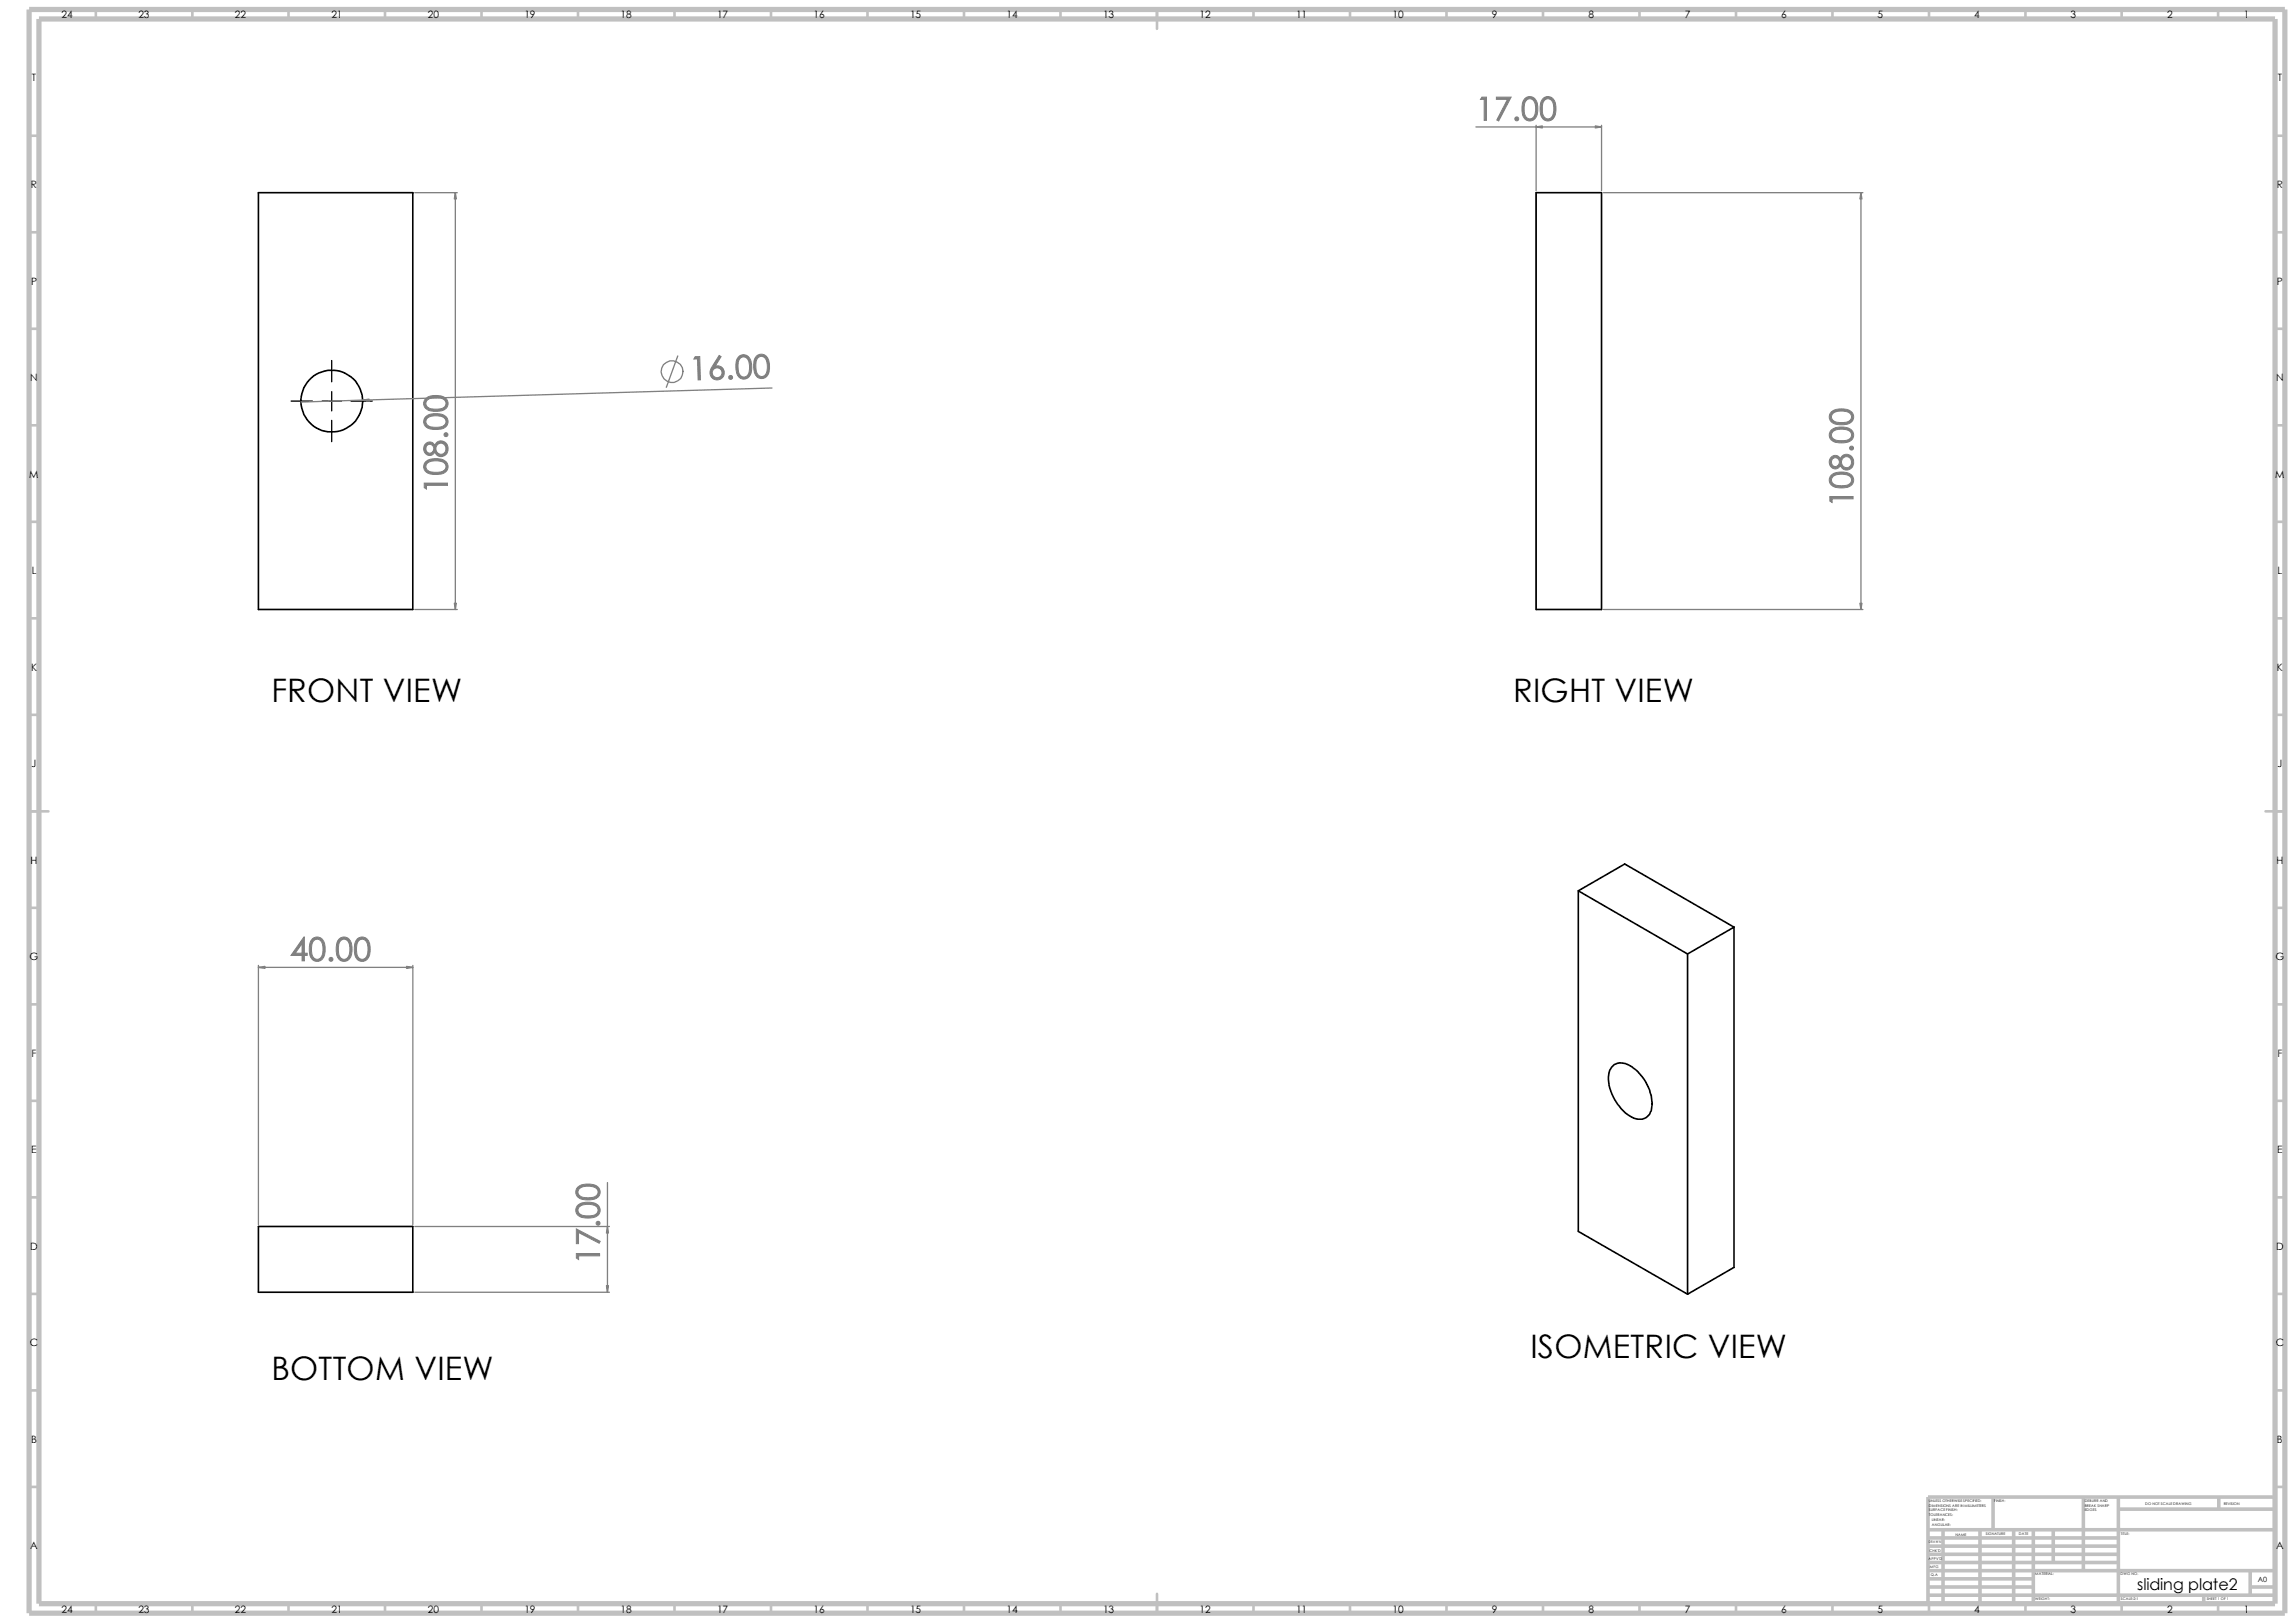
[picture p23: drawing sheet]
<svg xmlns="http://www.w3.org/2000/svg" width="297mm" height="210mm" viewBox="0 0 297 210" stroke-linecap="round" stroke-linejoin="round" font-family="sans-serif">
<defs><g id="words">
<g font-size="4.2" fill="#808080">
<text x="191" y="15.6">17.00</text>
<text x="89.3" y="49.2" transform="rotate(-2 89.3 49.2)">16.00</text>
<text x="57.9" y="63.9" transform="rotate(-90 57.9 63.9)">108.00</text>
<text x="239.8" y="65.6" transform="rotate(-90 239.8 65.6)">108.00</text>
<text x="37.5" y="124.3">40.00</text>
<text x="77.6" y="163.6" transform="rotate(-90 77.6 163.6)">17.00</text>
</g>
<g font-size="4.2">
<text x="35.1" y="90.8">FRONT VIEW</text>
<text x="195.8" y="90.8">RIGHT VIEW</text>
<text x="35.1" y="178.6">BOTTOM VIEW</text>
<text x="198.1" y="175.7">ISOMETRIC VIEW</text>
</g>
<text font-size="2.1" x="276.6" y="205.7">sliding plate2</text>
<g font-size="1.3">
<text x="8" y="2.4">24</text>
<text x="17.9" y="2.4">23</text>
<text x="30.4" y="2.4">22</text>
<text x="42.9" y="2.4">21</text>
<text x="55.4" y="2.4">20</text>
<text x="67.9" y="2.4">19</text>
<text x="80.3" y="2.4">18</text>
<text x="92.8" y="2.4">17</text>
<text x="105.3" y="2.4">16</text>
<text x="117.8" y="2.4">15</text>
<text x="130.3" y="2.4">14</text>
<text x="142.7" y="2.4">13</text>
<text x="155.2" y="2.4">12</text>
<text x="167.7" y="2.4">11</text>
<text x="180.2" y="2.4">10</text>
<text x="193.1" y="2.4">9</text>
<text x="205.6" y="2.4">8</text>
<text x="218.1" y="2.4">7</text>
<text x="230.5" y="2.4">6</text>
<text x="243" y="2.4">5</text>
<text x="255.5" y="2.4">4</text>
<text x="268" y="2.4">3</text>
<text x="280.5" y="2.4">2</text>
<text x="290.4" y="2.4">1</text>
<text x="4.1" y="10.5">T</text>
<text x="294.8" y="10.5">T</text>
<text x="4" y="24.3">R</text>
<text x="294.7" y="24.3">R</text>
<text x="4" y="36.8">P</text>
<text x="294.7" y="36.8">P</text>
<text x="3.9" y="49.3">N</text>
<text x="294.6" y="49.3">N</text>
<text x="3.8" y="61.8">M</text>
<text x="294.5" y="61.8">M</text>
<text x="4.1" y="74.3">L</text>
<text x="294.8" y="74.3">L</text>
<text x="4" y="86.8">K</text>
<text x="294.7" y="86.8">K</text>
<text x="4.1" y="99.3">J</text>
<text x="294.8" y="99.3">J</text>
<text x="3.9" y="111.8">H</text>
<text x="294.6" y="111.8">H</text>
<text x="3.8" y="124.2">G</text>
<text x="294.5" y="124.2">G</text>
<text x="4.1" y="136.7">F</text>
<text x="294.8" y="136.7">F</text>
<text x="4" y="149.2">E</text>
<text x="294.7" y="149.2">E</text>
<text x="3.9" y="161.7">D</text>
<text x="294.6" y="161.7">D</text>
<text x="3.9" y="174.2">C</text>
<text x="294.5" y="174.2">C</text>
<text x="4" y="186.7">B</text>
<text x="294.7" y="186.7">B</text>
<text x="3.9" y="200.5">A</text>
<text x="294.6" y="200.5">A</text>
<text x="8" y="208.7">24</text>
<text x="17.9" y="208.7">23</text>
<text x="30.4" y="208.7">22</text>
<text x="42.9" y="208.7">21</text>
<text x="55.4" y="208.7">20</text>
<text x="67.9" y="208.7">19</text>
<text x="80.3" y="208.7">18</text>
<text x="92.8" y="208.7">17</text>
<text x="105.3" y="208.7">16</text>
<text x="117.8" y="208.7">15</text>
<text x="130.3" y="208.7">14</text>
<text x="142.7" y="208.7">13</text>
<text x="155.2" y="208.7">12</text>
<text x="167.7" y="208.7">11</text>
<text x="180.2" y="208.7">10</text>
<text x="193.1" y="208.7">9</text>
<text x="205.6" y="208.7">8</text>
<text x="218.1" y="208.7">7</text>
<text x="230.5" y="208.7">6</text>
<text x="243" y="208.7">5</text>
<text x="255.5" y="208.7">4</text>
<text x="268" y="208.7">3</text>
<text x="280.5" y="208.7">2</text>
<text x="290.4" y="208.7">1</text>
</g>
<text font-size=".9" x="292.2" y="204.7">A0</text>
<g font-size=".5">
<text x="249.6" y="196.2">TOLERANCES:</text>
<text x="249.6" y="194.4">UNLESS OTHERWISE SPECIFIED:</text>
<text x="249.6" y="195">DIMENSIONS ARE IN MILLIMETERS</text>
<text x="249.6" y="195.6">SURFACE FINISH:</text>
<text x="250" y="196.8">LINEAR:</text>
<text x="250" y="197.5">ANGULAR:</text>
<text x="258.1" y="194.4">FINISH:</text>
<text x="269.8" y="195.6">EDGES</text>
<text x="269.8" y="194.3">DEBURR AND</text>
<text x="269.8" y="194.9">BREAK SHARP</text>
<text x="277.6" y="194.7">DO NOT SCALE DRAWING</text>
<text x="287.8" y="194.7">REVISION</text>
<text x="249.6" y="201.8">APPV'D</text>
<text x="249.6" y="199.7">DRA W N</text>
<text x="249.7" y="200.8">CHK'D</text>
<text x="249.8" y="202.9">MFG</text>
<text x="249.9" y="203.9">Q.A</text>
<text x="253.1" y="198.7">NAME</text>
<text x="257" y="198.7">SIGNATURE</text>
<text x="261.3" y="198.7">DATE</text>
<text x="263.4" y="203.8">MATERIAL:</text>
<text x="274.4" y="203.8">DWG NO.</text>
<text x="274.5" y="198.7">TITLE:</text>
<text x="263.4" y="207.1">WEIGHT:</text>
<text x="274.5" y="207.1">SCALE:2:1</text>
<text x="285.6" y="207.1">SHEET 1 OF 1</text>
</g>
</g></defs>
<g fill="none" stroke="#c0c0c0" stroke-width=".34">
<path d="M3.8 17.6h1.2M12.4 1.2v1.3M24.9 1.2v1.3M37.3 1.2v1.3M49.8 1.2v1.3M62.3 1.2v1.3M74.8 1.2v1.3M87.3 1.2v1.3M99.8 1.2v1.3M112.3 1.2v1.3M124.8 1.2v1.3M137.2 1.2v1.3"/>
<path d="M149.7 1.2v2.5M162.2 1.2v1.3M174.7 1.2v1.3M187.2 1.2v1.3M199.7 1.2v1.3M212.2 1.2v1.3M224.7 1.2v1.3M237.2 1.2v1.3M249.6 1.2v1.3M262.1 1.2v1.3M274.6 1.2v1.3M287.1 1.2v1.3"/>
<path d="M294.4 17.6h1.3M3.8 30.1h1.2M294.4 30.1h1.3M3.8 55h1.2M3.8 42.5h1.2M294.4 55h1.3M294.4 42.5h1.3M3.8 67.5h1.2M294.4 67.5h1.3M3.8 92.5h1.2M3.8 80h1.2M294.4 92.5h1.3"/>
<path d="M294.4 80h1.3M3.8 105h2.5M3.8 117.5h1.2M293.2 105h2.5M294.4 117.5h1.3M3.8 130h1.2M294.4 130h1.3M3.8 154.9h1.2M3.8 142.5h1.2M294.4 154.9h1.3M294.4 142.5h1.3M3.8 179.9h1.2"/>
<path d="M3.8 167.4h1.2M294.4 179.9h1.3M294.4 167.4h1.3M3.8 192.4h1.2M294.4 192.4h1.3M12.4 207.5v1.2M24.9 207.5v1.2M37.3 207.5v1.2M49.8 207.5v1.2M62.3 207.5v1.2M74.8 207.5v1.2M87.3 207.5v1.2"/>
<path d="M99.8 207.5v1.2M112.3 207.5v1.2M124.8 207.5v1.2M137.2 207.5v1.2M149.7 206.2v2.5M162.2 207.5v1.2M174.7 207.5v1.2M187.2 207.5v1.2M199.7 207.5v1.2M212.2 207.5v1.2M224.7 207.5v1.2M237.2 207.5v1.2"/>
<path d="M249.6 207.5v1.2M262.1 207.5v1.2M274.6 207.5v1.2M287.1 207.5v1.2"/>
</g>
<g fill="none" stroke="#c0c0c0" stroke-width=".47">
<path d="M249.5 199h24.7M249.5 198h44.9M251.5 198v9.5M256.2 198v9.5M257.9 193.7v4.3M260.6 198v9.5M263.1 198v9.5M265.7 198v4.2M269.6 193.7v9.5M274.2 193.7v13.8M274.2 195.3h20.2M287.1 193.7v1.6"/>
<path d="M294.4 193.7h-44.9v13.8M249.5 200.1h24.7M249.5 205.4h13.6M249.5 204.3h13.6M249.5 203.2h44.9M249.5 202.2h24.7M249.5 201.1h24.7M249.5 206.4h44.9M285.2 206.4v1.1M291.2 205.4h3.2M291.2 203.2v3.2"/>
</g>
<path d="M3.8 1.2h291.9v207.5h-291.9zM5 2.5h289.4v205h-289.4z" fill="none" stroke="#c0c0c0" stroke-width=".68" stroke-linecap="butt"/>
<g fill="none" stroke="#000" stroke-width=".21">
<path d="M33.4 24.9h20v54h-20zM198.8 24.9h8.5v54h-8.5zM204.3 115.3v44l14.1 8.2M204.3 115.3l14.1 8.1M204.3 115.3l6-3.5 14.1 8.2M224.4 120v44l-6 3.5M224.4 120l-6 3.4M208.6 138.1a1.72 1.72 0 0 1 2.3-.2 6 6 0 0 1 2.9 5.2 1.63 1.63 0 0 1-.9 1.6 1.63 1.63 0 0 1-1.7-.1 6.1 6.1 0 0 1-3-5.5l.1-.6zM218.4 123.4v44.1M33.4 158.7h20v8.5h-20z"/>
<circle cx="42.9" cy="51.9" r="4"/>
</g>
<path d="M37.7 51.9h2.7M41.7 51.9h2.5M42.9 46.7v2.7M42.9 50.7v2.5M42.9 54.4v2.7M45.4 51.9h2.8" fill="none" stroke="#000" stroke-width=".17"/>
<g fill="none" stroke="#808080" stroke-width=".17">
<path d="M191 16.4h16.3M198.8 16.2v8.5M207.3 16.2v8.5M53.7 24.9h5.5M58.9 24.9v54M207.5 24.9h33.6M240.8 24.9v54M87.7 46.1l-1.5 4M99.9 50.2l-61 1.8M53.7 78.9h5.5M207.5 78.9h33.6M33.4 125.2h20"/>
<path d="M33.4 124.9v33.6M53.4 124.9v33.6M53.7 158.7h25.2M78.6 153v14.2M53.7 167.2h25.2"/>
<circle cx="87" cy="48.1" r="1.4"/>
</g>
<g fill="#808080" stroke="#808080" stroke-width=".17">
<path d="M58.9 24.9l.2 .8h-.3z"/>
<path d="M58.8 78.1h.3l-.2 .8z"/>
<path d="M46.9 51.8l.9-.2v.3z"/>
<path d="M33.4 125.2l.9-.1v.2z"/>
<path d="M52.6 125.1l.8 .1-.8 .1z"/>
<path d="M78.6 158.7l.1 .9h-.2z"/>
<path d="M78.5 166.4h.2l-.1 .8z"/>
<path d="M240.7 78.1h.3l-.2 .8z"/>
<path d="M240.8 24.9l.2 .8h-.3z"/>
<path d="M198.8 16.4l.8-.1v.3z"/>
<path d="M206.5 16.3l.8 .1-.8 .2z"/>
</g>
<use href="#words"/>
</svg>
